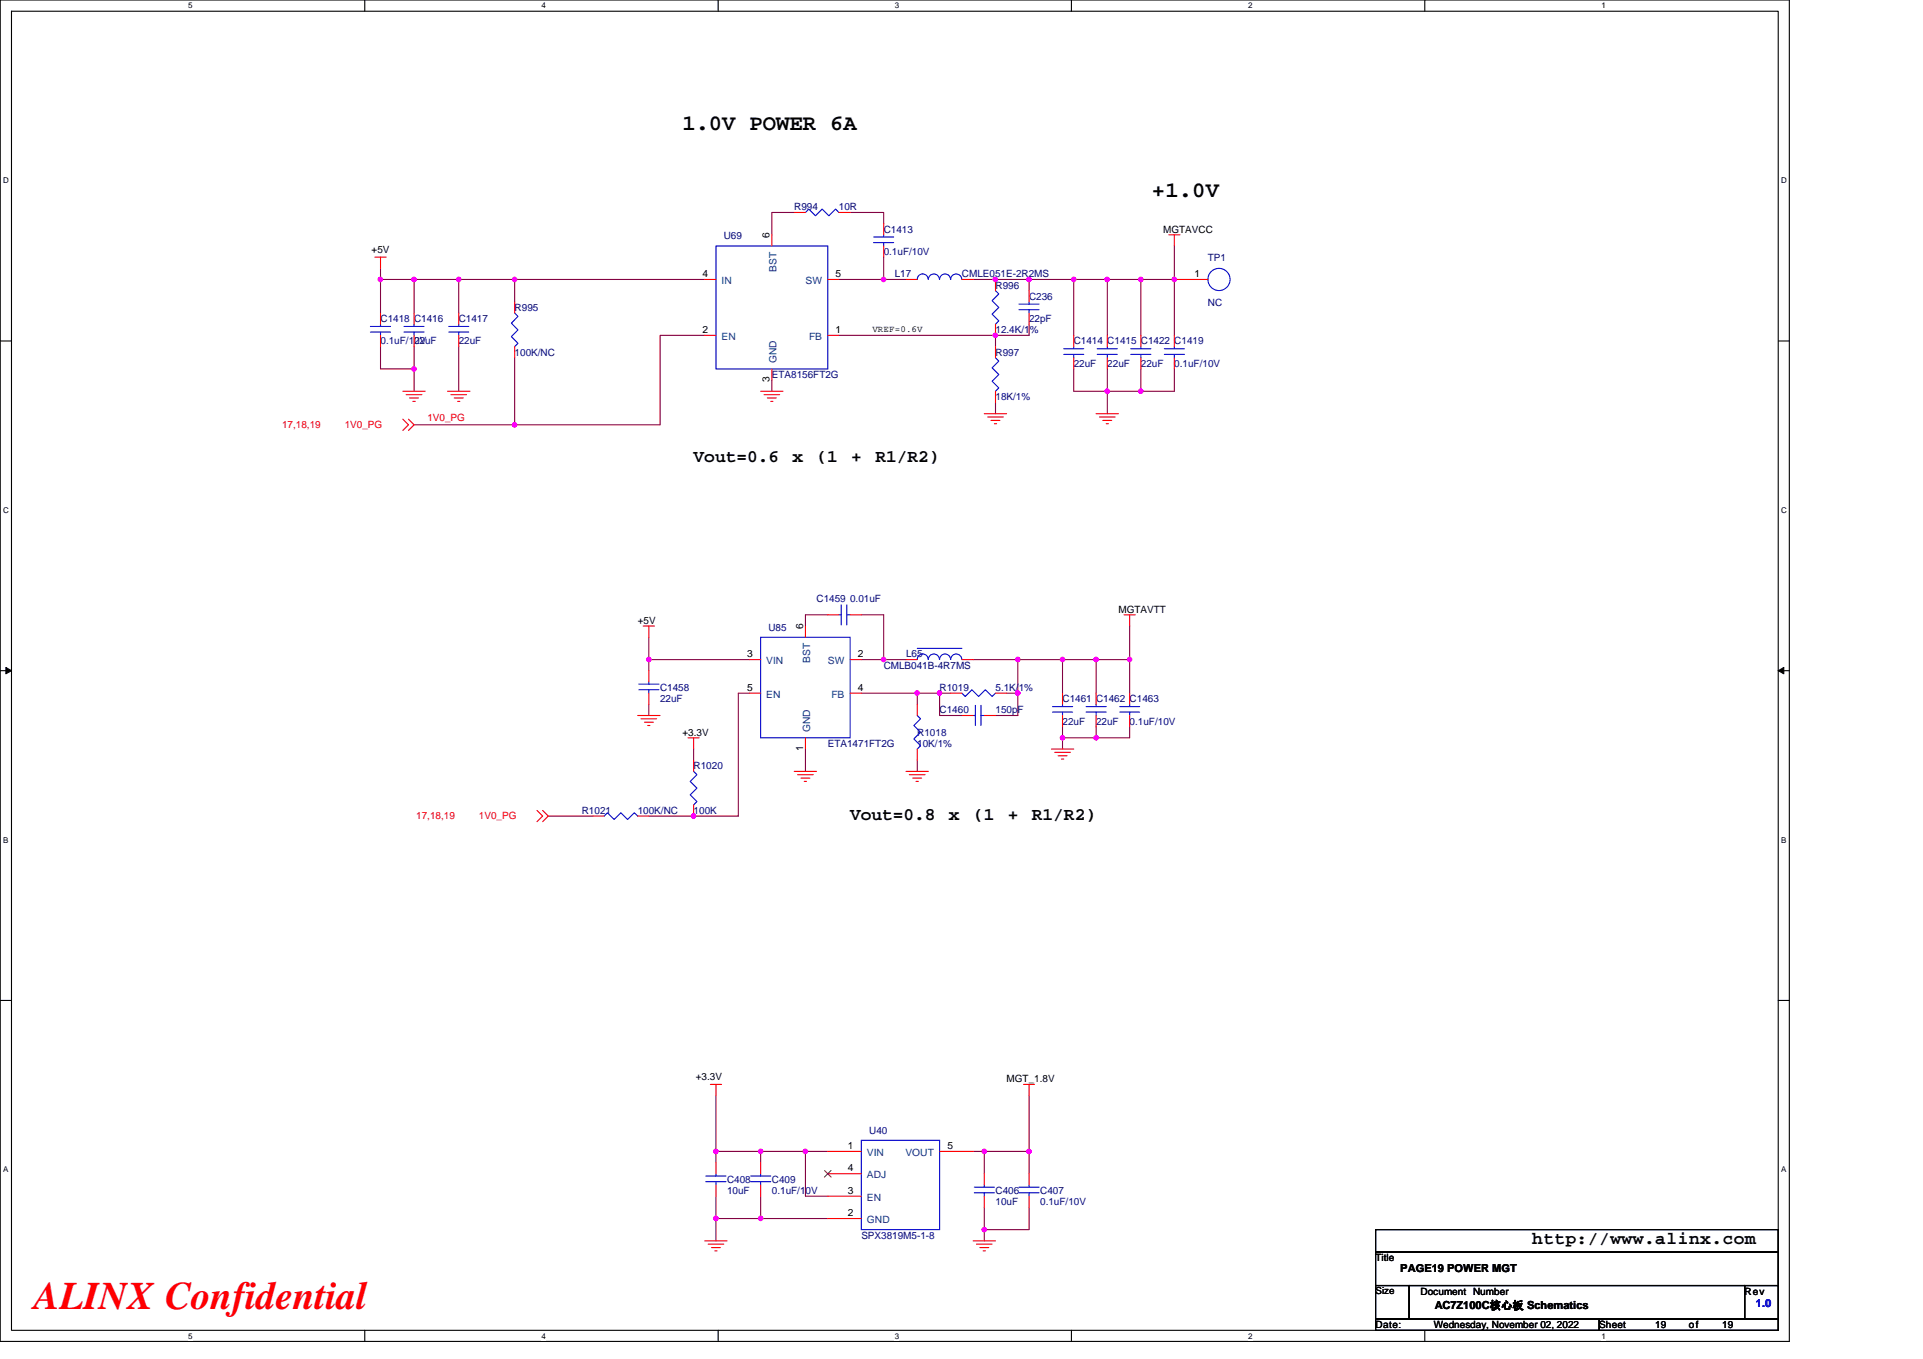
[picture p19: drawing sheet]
<svg xmlns="http://www.w3.org/2000/svg" width="297mm" height="210mm" viewBox="0 0 297 210" stroke-linecap="round" stroke-linejoin="round" font-family="sans-serif">
<defs><g id="words">
<text font-size="6" fill="#f00" x="5.2" y="202.3">ALINX Confidential</text>
<g font-size="3.4">
<text x="105.4" y="20.1">1.0V POWER 6A</text>
<text x="177.9" y="30.5">+1.0V</text>
</g>
<g font-size="2.8">
<text x="107.1" y="71.4">Vout=0.6</text>
<text x="122.4" y="71.4">x</text>
<text x="126.1" y="71.4">(1</text>
<text x="131.5" y="71.4">+</text>
<text x="135.2" y="71.4">R1/R2)</text>
<text x="131.3" y="126.7">Vout=0.8</text>
<text x="146.6" y="126.7">x</text>
<text x="150.3" y="126.7">(1</text>
<text x="155.7" y="126.7">+</text>
<text x="159.4" y="126.7">R1/R2)</text>
<text x="236.7" y="192.3">http://www.alinx.com</text>
</g>
<g font-size="1.7">
<text x="216.3" y="196.6">PAGE19 POWER MGT</text>
<text x="221.7" y="202.3">AC7Z100C核心板 Schematics</text>
</g>
<text font-size="1.7" fill="#00f" x="271.2" y="202">1.0</text>
<g font-size="1.5" fill="#000080">
<text x="122.7" y="32.5">R994</text>
<text x="129.6" y="32.5">10R</text>
<text x="136.5" y="35.9">C1413</text>
<text x="111.8" y="37">U69</text>
<text x="136.5" y="39.4">0.1uF/10V</text>
<text x="186.6" y="40.3">TP1</text>
<text x="138.2" y="42.9">L17</text>
<text x="148.6" y="42.9">CMLE051E-2R2MS</text>
<text x="153.8" y="44.6">R996</text>
<text x="159" y="46.3">C236</text>
<text x="186.6" y="47.3">NC</text>
<text x="58.8" y="49.8">C1418 C1416</text>
<text x="58.8" y="53.2">0.1uF/10V</text>
<text x="64" y="53.2">22uF</text>
<text x="70.9" y="49.8">C1417</text>
<text x="70.9" y="53.2">22uF</text>
<text x="79.5" y="48">R995</text>
<text x="153.8" y="51.5">12.4K/1%</text>
<text x="159" y="49.8">22pF</text>
<text x="165.9" y="53.2">C1414 C1415 C1422 C1419</text>
<text x="79.5" y="54.9">100K/NC</text>
<text x="119.2" y="58.4">ETA8156FT2G</text>
<text x="153.8" y="54.9">R997</text>
<text x="165.9" y="56.7">22uF</text>
<text x="171" y="56.7">22uF</text>
<text x="176.2" y="56.7">22uF</text>
<text x="181.4" y="56.7">0.1uF/10V</text>
<text x="153.8" y="61.8">18K/1%</text>
<text x="126.1" y="92.9">C1459 0.01uF</text>
<text x="118.7" y="97.4">U85</text>
<text x="140" y="101.6">L65</text>
<text x="102" y="106.8">C1458</text>
<text x="136.5" y="103.3">CMLB041B-4R7MS</text>
<text x="145.1" y="106.8">R1019</text>
<text x="153.8" y="106.8">5.1K/1%</text>
<text x="102" y="108.5">22uF</text>
<text x="141.7" y="113.7">R1018</text>
<text x="145.1" y="110.2">C1460</text>
<text x="153.8" y="110.2">150pF</text>
<text x="164.1" y="108.5">C1461 C1462 C1463</text>
<text x="164.1" y="112">22uF</text>
<text x="169.3" y="112">22uF</text>
<text x="174.5" y="112">0.1uF/10V</text>
<text x="107.1" y="118.9">R1020</text>
<text x="127.9" y="115.4">ETA1471FT2G</text>
<text x="141.7" y="115.4">10K/1%</text>
<text x="89.9" y="125.8">R1021</text>
<text x="98.5" y="125.8">100K/NC</text>
<text x="107.1" y="125.8">100K</text>
<text x="134.3" y="175.2">U40</text>
<text x="112.3" y="182.8">C408</text>
<text x="112.3" y="184.5">10uF</text>
<text x="119.2" y="182.8">C409</text>
<text x="119.2" y="184.5">0.1uF/10V</text>
<text x="153.8" y="184.5">C406</text>
<text x="160.7" y="184.5">C407</text>
<text x="133.1" y="191.4">SPX3819M5-1-8</text>
<text x="153.8" y="186.2">10uF</text>
<text x="160.7" y="186.2">0.1uF/10V</text>
</g>
<g font-size="1.5">
<text x="179.7" y="35.9">MGTAVCC</text>
<text x="57.4" y="39.1">+5V</text>
<text x="118.9" y="36.8" transform="rotate(-90 118.9 36.8)">6</text>
<text x="108.5" y="42.8">4</text>
<text x="129.1" y="42.8">5</text>
<text x="184.5" y="42.8">1</text>
<text x="108.5" y="51.5">2</text>
<text x="129.1" y="51.5">1</text>
<text x="118.9" y="59.1" transform="rotate(-90 118.9 59.1)">3</text>
<text x="172.8" y="94.7">MGTAVTT</text>
<text x="98.5" y="96.4">+5V</text>
<text x="115.4" y="101.6">3</text>
<text x="124.1" y="97.3" transform="rotate(-90 124.1 97.3)">6</text>
<text x="132.5" y="101.6">2</text>
<text x="115.4" y="106.7">5</text>
<text x="132.5" y="106.7">4</text>
<text x="105.4" y="113.7">+3.3V</text>
<text x="124.1" y="116.1" transform="rotate(-90 124.1 116.1)">1</text>
<text x="107.5" y="166.9">+3.3V</text>
<text x="155.5" y="167.2">MGT_1.8V</text>
<text x="131" y="177.5">1</text>
<text x="146.3" y="177.5">5</text>
<text x="131" y="181">4</text>
<text x="131" y="184.5">3</text>
<text x="131" y="187.9">2</text>
<text x="212.5" y="194.9">Title</text>
<text x="212.5" y="200">Size</text>
<text x="219.4" y="200">Document Number</text>
<text x="269.5" y="200">Rev</text>
<text x="212.5" y="205.2">Date:</text>
<text x="221.5" y="205.2">Wednesday, November 02, 2022</text>
<text x="247" y="205.2">Sheet</text>
<text x="255.7" y="205.2">19</text>
<text x="260.9" y="205.2">of</text>
<text x="266" y="205.2">19</text>
</g>
<g font-size="1.5" fill="#004080">
<text x="119.9" y="42" transform="rotate(-90 119.9 42)">BST</text>
<text x="111.5" y="43.9">IN</text>
<text x="124.4" y="43.9">SW</text>
<text x="111.5" y="52.5">EN</text>
<text x="125" y="52.5">FB</text>
<text x="119.9" y="56.1" transform="rotate(-90 119.9 56.1)">GND</text>
<text x="118.4" y="102.6">VIN</text>
<text x="118.4" y="107.8">EN</text>
<text x="125.1" y="102.4" transform="rotate(-90 125.1 102.4)">BST</text>
<text x="127.9" y="102.6">SW</text>
<text x="128.4" y="107.8">FB</text>
<text x="125.1" y="113.1" transform="rotate(-90 125.1 113.1)">GND</text>
<text x="133.9" y="178.6">VIN</text>
<text x="139.9" y="178.6">VOUT</text>
<text x="133.9" y="182.1">ADJ</text>
<text x="133.9" y="185.5">EN</text>
<text x="133.9" y="189">GND</text>
</g>
<g font-size="1.5" fill="#f00">
<text x="66" y="65.1">1V0_PG</text>
<text x="43.6" y="66.2">17,18,19</text>
<text x="53.3" y="66.2">1V0_PG</text>
<text x="64.3" y="126.6">17,18,19</text>
<text x="74" y="126.6">1V0_PG</text>
</g>
<text font-size="1.4" x="134.8" y="51.2">VREF=0.6V</text>
<g font-size="1.2">
<text x="29.1" y="1.3">5</text>
<text x="83.6" y="1.3">4</text>
<text x="138.2" y="1.3">3</text>
<text x="192.8" y="1.3">2</text>
<text x="247.4" y="1.3">1</text>
<text x=".5" y="28.3">D</text>
<text x="275.1" y="28.3">D</text>
<text x=".5" y="79.2">C</text>
<text x="275.1" y="79.2">C</text>
<text x=".5" y="130.2">B</text>
<text x="275.1" y="130.2">B</text>
<text x=".5" y="181.1">A</text>
<text x="275.1" y="181.1">A</text>
<text x="29.1" y="206.8">5</text>
<text x="83.6" y="206.8">4</text>
<text x="138.2" y="206.8">3</text>
<text x="192.8" y="206.8">2</text>
<text x="247.4" y="206.8">1</text>
</g>
</g></defs>
<path d="M0 0h276.4v207.3h-276.4zM1.8 1.7h272.9v203.8h-272.9z" fill="none" stroke="#000" stroke-width=".17"/>
<g fill="#fff">
<path d="M29.1 .2h.6v1.4h-.6z"/>
<path d="M29.1 205.7h.6v1.4h-.6z"/>
</g>
<path d="M56.3 0v1.7M56.3 205.5v1.8" fill="none" stroke="#000" stroke-width=".17"/>
<g fill="#fff">
<path d="M83.6 .2h.7v1.4h-.7z"/>
<path d="M83.6 205.7h.7v1.4h-.7z"/>
</g>
<path d="M110.9 0v1.7M110.9 205.5v1.8" fill="none" stroke="#000" stroke-width=".17"/>
<g fill="#fff">
<path d="M138.2 .2h.7v1.4h-.7z"/>
<path d="M138.2 205.7h.7v1.4h-.7z"/>
</g>
<path d="M165.5 0v1.7M165.5 205.5v1.8" fill="none" stroke="#000" stroke-width=".17"/>
<g fill="#fff">
<path d="M192.8 .2h.6v1.4h-.6z"/>
<path d="M192.8 205.7h.6v1.4h-.6z"/>
</g>
<path d="M220.1 0v1.7M220.1 205.5v1.8" fill="none" stroke="#000" stroke-width=".17"/>
<g fill="#fff">
<path d="M247.4 .2h.6v1.4h-.6z"/>
<path d="M247.4 205.7h.6v1.4h-.6z"/>
<path d="M.5 27.2h.8v1.4h-.8z"/>
<path d="M275.1 27.2h.9v1.4h-.9z"/>
<path d="M.5 78.1h.8v1.4h-.8z"/>
<path d="M275.1 78.1h.9v1.4h-.9z"/>
</g>
<path d="M0 52.7h1.8M274.7 52.7h1.7" fill="none" stroke="#000" stroke-width=".17"/>
<g fill="#fff">
<path d="M.5 129.1h.8v1.4h-.8z"/>
<path d="M275.1 129.1h.8v1.4h-.8z"/>
</g>
<path d="M0 103.6h1.8M274.7 103.6h1.7" fill="none" stroke="#000" stroke-width=".17"/>
<path d="M.9 103.1l.9 .5-.9 .5zM274.7 103.6l.8-.5v1z" fill="#000" stroke="#000" stroke-width=".15"/>
<g fill="#fff">
<path d="M.5 180h.8v1.4h-.8z"/>
<path d="M275.1 180h.8v1.4h-.8z"/>
</g>
<path d="M0 154.6h1.8M274.7 154.6h1.7M212.5 190h62.2v3.5h-62.2zM212.5 193.5h62.2v5.1h-62.2zM212.5 198.6h5.2v5.2h-5.2zM217.7 198.6h51.8v5.2h-51.8zM269.5 198.6h5.2v5.2h-5.2zM212.5 203.8h34.5v1.7h-34.5zM247 203.8h27.7v1.7h-27.7z" fill="none" stroke="#000" stroke-width=".17"/>
<g fill="none" stroke="#800040" stroke-width=".17">
<path d="M122.7 32.8h-3.5v3.5M131.3 32.8h5.2v1.7M136.5 39.7v3.5h3.5M181.4 38v5.2M58.8 43.2h5.2M58.8 43.2v5.2M58.8 53.6v3.4h5.2M58.8 41.5v1.7M64 43.2h6.9M64 57v3.5M64 43.2v5.2M64 53.6v3.4"/>
<path d="M70.9 53.6v6.9M70.9 43.2v5.2M70.9 43.2h8.6M79.5 43.2h29.4M79.5 43.2v3.5M79.5 55.3v10.3M108.9 51.8h-6.9v13.8h-22.5M119.2 58.7v1.8M129.6 51.8h24.2M129.6 43.2h6.9M153.8 51.8v1.8M159 43.2h6.9"/>
<path d="M159 43.2v1.7M159 50.1v1.7h-5.2M159 43.2h-8.7M165.9 43.2v8.6M165.9 57v3.5h5.1M165.9 43.2h5.1M171 43.2h5.2M171 57v3.5M171 43.2v8.6M176.2 57v3.5M176.2 43.2h5.2M176.2 43.2v8.6"/>
<path d="M181.4 43.2v8.6M181.4 57v3.5h-5.2M64 65.6h15.5M153.8 62.2v1.7M171 60.5v3.4M171 60.5h5.2M100.2 98.5v3.4M127.9 95h-3.5v1.7M133.1 95h3.4v6.9M174.5 96.7v5.2M100.2 101.9v1.7M100.2 108.8v1.8"/>
<path d="M100.2 101.9h15.6M107.1 115.7v1.8M115.8 107.1h-1.8v19h-13.8M124.4 115.7v3.5M133.1 107.1h8.6M133.1 101.9h3.4M136.5 101.9h3.5M141.7 107.1h3.4M141.7 117.5v1.7M141.7 107.1v1.7M145.1 107.1h1.8M145.1 107.1v3.5h3.5"/>
<path d="M150.3 101.9h6.9M155.5 107.1h1.7M157.2 101.9h6.9M157.2 101.9v5.2M157.2 107.1v3.5h-3.4M164.1 101.9v5.2M164.1 112.3v1.7M164.1 114v1.7M164.1 101.9h5.2M164.1 114h5.2M169.3 101.9h5.2M169.3 101.9v5.2"/>
<path d="M169.3 112.3v1.7M174.5 101.9v5.2M174.5 112.3v1.7h-5.2M84.7 126.1h6.9M110.6 177.9h6.9M110.6 177.9v1.7M110.6 169.3v8.6M117.5 177.9h6.9M117.5 177.9v1.7M124.4 177.9h3.5M124.4 177.9v6.9h3.5M150.3 177.9h1.7"/>
<path d="M152 177.9v3.5M152 177.9h7M159 169.3v8.6M159 177.9v3.5M110.6 188.3h6.9M110.6 184.8v3.5M110.6 188.3v3.4M117.5 184.8v3.5h10.4M152 186.5v3.5M152 190v1.7M159 186.5v3.5h-7"/>
</g>
<g fill="#f0f" stroke="#f0f" stroke-width=".17">
<circle cx="117.5" cy="177.9" r=".34"/>
<circle cx="110.6" cy="177.9" r=".34"/>
<circle cx="110.6" cy="188.3" r=".34"/>
<circle cx="152" cy="177.9" r=".34"/>
<circle cx="124.4" cy="177.9" r=".34"/>
<circle cx="117.5" cy="188.3" r=".34"/>
<circle cx="152" cy="190" r=".34"/>
<circle cx="158.9" cy="177.9" r=".34"/>
<circle cx="79.5" cy="43.2" r=".34"/>
<circle cx="153.8" cy="51.8" r=".34"/>
<circle cx="165.8" cy="43.2" r=".34"/>
<circle cx="63.9" cy="57" r=".34"/>
<circle cx="70.8" cy="43.2" r=".34"/>
<circle cx="63.9" cy="43.2" r=".34"/>
<circle cx="58.8" cy="43.2" r=".34"/>
<circle cx="176.2" cy="60.4" r=".34"/>
<circle cx="171" cy="60.4" r=".34"/>
<circle cx="153.8" cy="43.2" r=".34"/>
<circle cx="181.4" cy="43.2" r=".34"/>
<circle cx="176.2" cy="43.2" r=".34"/>
<circle cx="171" cy="43.2" r=".34"/>
<circle cx="158.9" cy="43.2" r=".34"/>
<circle cx="79.5" cy="65.6" r=".34"/>
<circle cx="136.5" cy="43.2" r=".34"/>
<circle cx="100.2" cy="101.9" r=".34"/>
<circle cx="136.5" cy="101.9" r=".34"/>
<circle cx="157.2" cy="107.1" r=".34"/>
<circle cx="157.2" cy="101.9" r=".34"/>
<circle cx="141.7" cy="107.1" r=".34"/>
<circle cx="145.1" cy="107.1" r=".34"/>
<circle cx="164.1" cy="101.9" r=".34"/>
<circle cx="169.3" cy="101.9" r=".34"/>
<circle cx="174.5" cy="101.9" r=".34"/>
<circle cx="164.1" cy="114" r=".33"/>
<circle cx="169.3" cy="114" r=".33"/>
<circle cx="107.1" cy="126.1" r=".34"/>
</g>
<g fill="none" stroke="#f00" stroke-width=".17">
<path d="M57.9 39.7h1.7M58.8 39.7v1.8M119.2 36.3v1.7M122.7 32.8h1.7M129.6 32.8h1.7M136.5 34.5v1.8M136.5 38v1.7M180.5 36.3h1.8M181.4 36.3v1.7M58.8 48.4v1.7M58.8 51.8v1.8M64 48.4v1.7"/>
<path d="M64 51.8v1.8M70.9 48.4v1.7M70.9 51.8v1.8M79.5 46.7v1.7M79.5 53.6v1.7M108.9 51.8h1.7M108.9 43.2h1.7M119.2 57v1.7M127.9 51.8h1.7M127.9 43.2h1.7M140 43.2h1.7M148.6 43.2h1.7"/>
<path d="M153.8 43.2v1.7M153.8 50.1v1.7M153.8 53.6v1.7M159 44.9v1.8M159 48.4v1.7M165.9 51.8v1.8M165.9 55.3v1.7M171 51.8v1.8M171 55.3v1.7M176.2 51.8v1.8M176.2 55.3v1.7M181.4 51.8v1.8"/>
<path d="M181.4 55.3v1.7M181.4 43.2h5.2M62.2 64.8l.9 .8-.9 .9M62.2 60.5h3.5M62.7 61h2.5M63.1 64.8l.9 .8-.9 .9M63.3 61.5h1.3M63.8 62h.3M69.1 60.5h3.5M69.7 61h2.4M70.2 61.5h1.4M70.7 62h.3"/>
<path d="M117.5 60.5h3.4M118 61h2.4M118.5 61.5h1.4M119.1 62h.3M152 63.9h3.5M152.6 64.4h2.4M153.1 65h1.3M153.6 65.5h.3M153.8 60.5v1.7M169.3 63.9h3.5M169.8 64.4h2.5M170.3 65h1.4"/>
<path d="M170.9 65.5h.3M99.4 96.7h1.7M100.2 96.7v1.8M124.4 96.7v1.8M127.9 95h1.7M131.3 95h1.8M173.6 95h1.8M174.5 95v1.7M98.5 110.6h3.5M99 111.1h2.4M99.5 111.6h1.4M100.1 112.1h.3"/>
<path d="M100.2 103.6v1.8M100.2 107.1v1.7M106.3 114h1.7M107.1 114v1.7M107.1 117.5v1.7M115.8 101.9h1.7M115.8 107.1h1.7M122.7 119.2h3.4M123.2 119.7h2.4M124.4 114v1.7M131.3 101.9h1.8M131.3 107.1h1.8"/>
<path d="M140 119.2h3.4M140 101.9h1.7M140.5 119.7h2.4M141.7 108.8v1.8M141.7 115.7v1.8M146.9 107.1h1.7M148.6 110.6h1.7M148.6 101.9h1.7M152 110.6h1.8M153.8 107.1h1.7M162.4 115.7h3.5M162.9 116.2h2.5"/>
<path d="M163.4 116.8h1.4M164 117.3h.3M164.1 107.1v1.7M164.1 110.6v1.7M169.3 107.1v1.7M169.3 110.6v1.7M174.5 107.1v1.7M174.5 110.6v1.7M82.9 125.2l.9 .9-.9 .9M83.8 125.2l.9 .9-.9 .9M91.6 126.1h1.7M98.5 126.1h1.7"/>
<path d="M107.1 124.4v1.7M123.7 120.2h1.4M124.2 120.7h.4M141 120.2h1.4M141.5 120.7h.4M109.7 167.6h1.8M110.6 179.6v1.8M110.6 167.6v1.7M117.5 179.6v1.8M127.9 177.9h5.2M145.1 177.9h5.2M158.1 167.6h1.7"/>
<path d="M159 167.6v1.7M108.9 191.7h3.4M109.4 192.2h2.4M109.9 192.8h1.4M110.4 193.3h.4M110.6 183.1v1.7M117.5 183.1v1.7M127.9 181.4h5.2M127.9 184.8h5.2M127.9 188.3h5.2M150.3 191.7h3.5M150.8 192.2h2.4"/>
<path d="M151.4 192.8h1.3M151.9 193.3h.3M152 181.4v1.7M152 184.8v1.7M159 181.4v1.7M159 184.8v1.7"/>
</g>
<g fill="none" stroke="#00f" stroke-width=".17">
<path d="M110.6 38h17.3v19h-17.3zM124.4 32.8l.5-.5 1.1 1 1-1 1 1 1.1-1 .5 .5M134.9 37.5h3.1M134.9 36.6h3.1M136.5 36.3v.3M136.5 37.5v.5M57.2 51.3h3.1M57.2 50.4h3.1M58.8 50.1v.3M58.8 51.3v.5M62.4 51.3h3.1M62.4 50.4h3.1"/>
<path d="M64 50.1v.3M64 51.3v.5M69.3 51.3h3.1M69.3 50.4h3.1M70.9 50.1v.3M70.9 51.3v.5M79.5 48.4l.5 .5-1 1 1 1.1-1 1 1 1-.5 .6M146.8 43.2a.86 .86 0 0 0-.8-.9 .86 .86 0 0 0-.9 .9 .87 .87 0 0 0-.9-.9 .87 .87 0 0 0-.8 .9 .85 .85 0 0 0-.9-.9 .85 .85 0 0 0-.8 .9M148.6 43.2a.86 .86 0 0 0-.9-.9 .86 .86 0 0 0-.8 .9M153.8 44.9l.5 .5-1.1 1.1 1.1 1-1.1 1 1.1 1.1-.5 .5M153.8 55.3l.5 .5-1.1 1 1.1 1.1-1.1 1 1.1 1-.5 .6M157.4 47.9h3.1"/>
<path d="M157.4 47h3.1M159 46.7v.3M159 47.9v.5M164.3 54.8h3.1M164.3 53.9h3.1M165.9 53.6v.3M165.9 54.8v.5M169.5 54.8h3.1M169.5 53.9h3.1M171 53.6v.3M171 54.8v.5M174.7 54.8h3.1"/>
<path d="M174.7 53.9h3.1M176.2 53.6v.3M176.2 54.8v.5M179.8 54.8h3.2M179.8 53.9h3.2M181.4 53.6v.3M181.4 54.8v.5M117.5 98.5h13.8v15.5h-13.8zM129.6 95h.3M129.9 93.5v3.1M130.8 93.5v3.1M130.8 95h.5"/>
<path d="M98.7 106.6h3.1M98.7 105.7h3.1M100.2 105.4v.3M100.2 106.6v.5M107.1 119.2l.6 .5-1.1 1 1.1 1.1-1.1 1 1.1 1-.6 .6M141.7 100.2h6.9M141.7 110.6l.5 .5-1 1 1 1-1 1.1 1 1-.5 .5M146.8 101.9a.86 .86 0 0 0-.8-.9 .86 .86 0 0 0-.9 .9 .87 .87 0 0 0-.9-.9 .87 .87 0 0 0-.8 .9 .85 .85 0 0 0-.9-.9 .85 .85 0 0 0-.8 .9M148.6 101.9a.86 .86 0 0 0-.9-.9 .86 .86 0 0 0-.8 .9M148.6 107.1l.5 .5 1-1 1.1 1 1-1 1 1 .6-.5M150.3 110.6h.4M150.7 109v3.1"/>
<path d="M151.5 109v3.1M151.5 110.6h.5M162.6 110h3.1M162.6 109.2h3.1M164.1 108.8v.4M164.1 110v.6M167.8 110h3.1M167.8 109.2h3.1M169.3 108.8v.4M169.3 110v.6M172.9 110h3.1M172.9 109.2h3.1"/>
<path d="M174.5 108.8v.4M174.5 110v.6M93.3 126.1l.5-.5 1.1 1 1-1 1 1 1.1-1 .5 .5M133.1 176.2h12v13.8h-12zM109 182.6h3.1M109 181.7h3.1M110.6 181.4v.3M110.6 182.6v.5M115.9 182.6h3.2M115.9 181.7h3.2M117.5 181.4v.3M117.5 182.6v.5"/>
<path d="M150.5 184.3h3.1M150.5 183.4h3.1M152 183.1v.3M152 184.3v.5M157.4 184.3h3.1M157.4 183.4h3.1M159 183.1v.3M159 184.3v.5"/>
<circle cx="188.3" cy="43.2" r="1.71"/>
</g>
<path d="M127.4 180.8l1 1.1M128.4 180.8l-1.1 1.1" fill="none" stroke="#804000" stroke-width=".15"/>
<use href="#words"/>
</svg>
